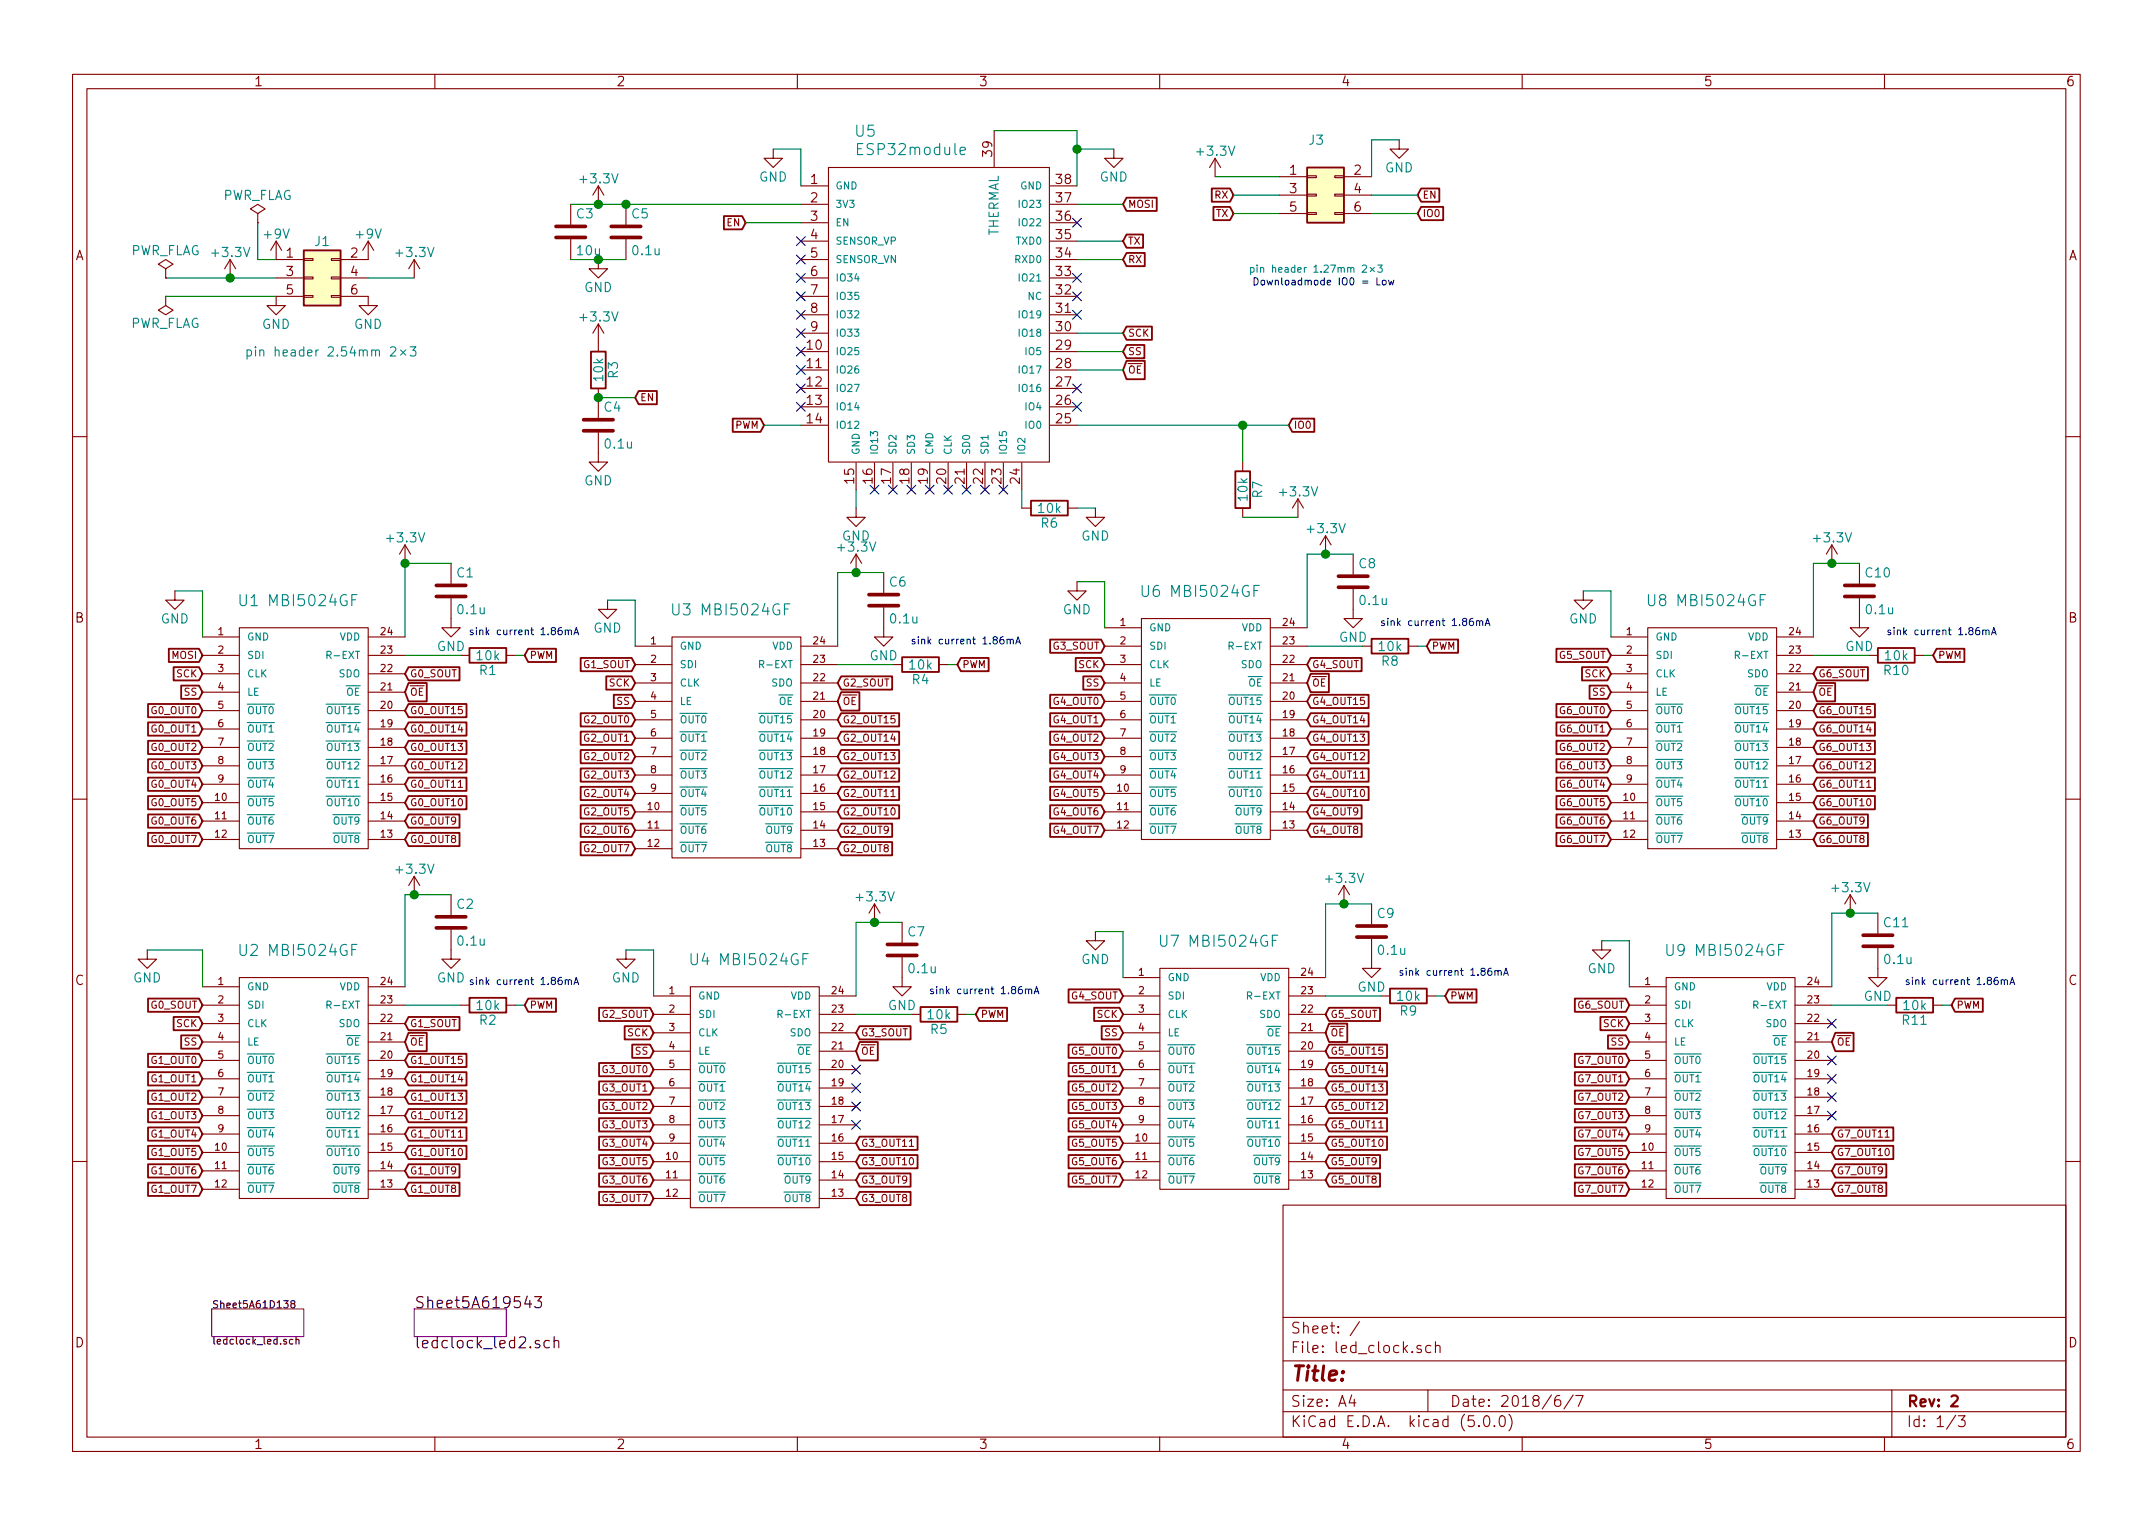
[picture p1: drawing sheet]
<svg xmlns="http://www.w3.org/2000/svg" width="297mm" height="210mm" viewBox="0 0 297 210" stroke-linecap="round" stroke-linejoin="round" font-family="sans-serif">
<defs><g id="words">
<text font-size="2.8" fill="#840000" x="178" y="190.5">Title:</text>
<g font-size="2.1" fill="#008484">
<text x="118" y="18.9">U5</text>
<text x="118.7" y="21.4">ESP32module</text>
<text x="32.9" y="83.6">U1</text>
<text x="37.4" y="83.6">MBI5024GF</text>
<text x="157.4" y="82.4">U6</text>
<text x="161.9" y="82.4">MBI5024GF</text>
<text x="227.3" y="83.6">U8</text>
<text x="231.7" y="83.6">MBI5024GF</text>
<text x="92.6" y="84.9">U3</text>
<text x="97.1" y="84.9">MBI5024GF</text>
<text x="32.9" y="131.9">U2</text>
<text x="37.4" y="131.9">MBI5024GF</text>
<text x="159.9" y="130.6">U7</text>
<text x="164.4" y="130.6">MBI5024GF</text>
<text x="229.8" y="131.9">U9</text>
<text x="234.3" y="131.9">MBI5024GF</text>
<text x="95.2" y="133.2">U4</text>
<text x="99.6" y="133.2">MBI5024GF</text>
</g>
<g font-size="2.1">
<text x="57.1" y="180.5">Sheet5A619543</text>
<text x="57.1" y="186">ledclock_led2.sch</text>
</g>
<g font-size="2.1" fill="#840000">
<text x="178" y="184">Sheet: /</text>
<text x="178" y="186.7">File: led_clock.sch</text>
<text x="178" y="196.9">KiCad E.D.A. kicad (5.0.0)</text>
<text x="178" y="194.1">Size: A4</text>
<text x="200" y="194.1">Date: 2018/6/7</text>
<text x="263" y="194.1">Rev: 2</text>
<text x="263" y="196.9">Id: 1/3</text>
</g>
<g font-size="1.8" fill="#840000">
<text x="35" y="11.9">1</text>
<text x="85" y="11.9">2</text>
<text x="135" y="11.9">3</text>
<text x="185" y="11.9">4</text>
<text x="235" y="11.9">5</text>
<text x="285" y="11.9">6</text>
<text x="136.9" y="21.5" transform="rotate(-90 136.9 21.5)">39</text>
<text x="111.9" y="25.4">1</text>
<text x="111.9" y="27.9">2</text>
<text x="145.8" y="27.9">37</text>
<text x="145.8" y="25.4">38</text>
<text x="178" y="24.1">1</text>
<text x="178" y="26.7">3</text>
<text x="178" y="29.2">5</text>
<text x="186.8" y="24.1">2</text>
<text x="186.8" y="26.7">4</text>
<text x="186.8" y="29.2">6</text>
<text x="10.4" y="35.9">A</text>
<text x="39.5" y="35.6">1</text>
<text x="48.4" y="35.6">2</text>
<text x="111.9" y="30.5">3</text>
<text x="111.9" y="33">4</text>
<text x="111.9" y="35.6">5</text>
<text x="145.8" y="35.6">34</text>
<text x="145.8" y="33">35</text>
<text x="145.8" y="30.5">36</text>
<text x="285.4" y="35.9">A</text>
<text x="39.5" y="38.1">3</text>
<text x="39.5" y="40.6">5</text>
<text x="48.4" y="38.1">4</text>
<text x="48.4" y="40.6">6</text>
<text x="111.9" y="38.1">6</text>
<text x="111.9" y="40.6">7</text>
<text x="145.8" y="40.6">32</text>
<text x="145.8" y="38.1">33</text>
<text x="111.9" y="43.2">8</text>
<text x="111.9" y="45.7">9</text>
<text x="145.8" y="45.7">30</text>
<text x="145.8" y="43.2">31</text>
<text x="111.4" y="48.3">10</text>
<text x="111.4" y="50.8">11</text>
<text x="111.4" y="53.3">12</text>
<text x="145.8" y="53.3">27</text>
<text x="145.8" y="50.8">28</text>
<text x="145.8" y="48.3">29</text>
<text x="111.4" y="55.9">13</text>
<text x="111.4" y="58.4">14</text>
<text x="145.8" y="58.4">25</text>
<text x="145.8" y="55.9">26</text>
<text x="117.9" y="66.7" transform="rotate(-90 117.9 66.7)">15</text>
<text x="120.4" y="66.7" transform="rotate(-90 120.4 66.7)">16</text>
<text x="122.9" y="66.7" transform="rotate(-90 122.9 66.7)">17</text>
<text x="125.5" y="66.7" transform="rotate(-90 125.5 66.7)">18</text>
<text x="128" y="66.7" transform="rotate(-90 128 66.7)">19</text>
<text x="130.6" y="66.7" transform="rotate(-90 130.6 66.7)">20</text>
<text x="133.1" y="66.7" transform="rotate(-90 133.1 66.7)">21</text>
<text x="135.6" y="66.7" transform="rotate(-90 135.6 66.7)">22</text>
<text x="138.2" y="66.7" transform="rotate(-90 138.2 66.7)">23</text>
<text x="140.7" y="66.7" transform="rotate(-90 140.7 66.7)">24</text>
<text x="10.4" y="85.9">B</text>
<text x="285.4" y="85.9">B</text>
<text x="10.4" y="135.9">C</text>
<text x="285.4" y="135.9">C</text>
<text x="10.4" y="185.9">D</text>
<text x="285.4" y="185.9">D</text>
<text x="35" y="199.9">1</text>
<text x="85" y="199.9">2</text>
<text x="135" y="199.9">3</text>
<text x="185" y="199.9">4</text>
<text x="235" y="199.9">5</text>
<text x="285" y="199.9">6</text>
</g>
<g font-size="1.8" fill="#008484">
<text x="165.3" y="21.5">+3.3V</text>
<text x="180.6" y="20">J3</text>
<text x="191.1" y="23.8">GND</text>
<text x="30.6" y="27.6">PWR_FLAG</text>
<text x="80.2" y="25.3">+3.3V</text>
<text x="104.7" y="25.1">GND</text>
<text x="151.7" y="25.1">GND</text>
<text x="17.9" y="35.2">PWR_FLAG</text>
<text x="29.4" y="35.5">+3.3V</text>
<text x="36.5" y="32.9">+9V</text>
<text x="43.5" y="34">J1</text>
<text x="49.2" y="32.9">+9V</text>
<text x="54.8" y="35.5">+3.3V</text>
<text x="79.6" y="30.1">C3</text>
<text x="79.7" y="35.2">10u</text>
<text x="87.2" y="30.1">C5</text>
<text x="87.4" y="35.2">0.1u</text>
<text x="137.8" y="32.8" transform="rotate(-90 137.8 32.8)">THERMAL</text>
<text x="80.6" y="40.3">GND</text>
<text x="17.9" y="45.3">PWR_FLAG</text>
<text x="36.1" y="45.4">GND</text>
<text x="48.8" y="45.4">GND</text>
<text x="80.2" y="44.4">+3.3V</text>
<text x="36" y="49.2">pin header 2.54mm 2×3</text>
<text x="83.2" y="52.5" transform="rotate(-90 83.2 52.5)">10k</text>
<text x="85.3" y="52.2" transform="rotate(-90 85.3 52.2)">R3</text>
<text x="83.4" y="56.8">C4</text>
<text x="83.6" y="61.9">0.1u</text>
<text x="80.6" y="67">GND</text>
<text x="143.3" y="70.8">10k</text>
<text x="172.1" y="69" transform="rotate(-90 172.1 69)">10k</text>
<text x="174.2" y="68.7" transform="rotate(-90 174.2 68.7)">R7</text>
<text x="176.7" y="68.5">+3.3V</text>
<text x="53.5" y="74.8">+3.3V</text>
<text x="115.8" y="76.1">+3.3V</text>
<text x="116.2" y="74.6">GND</text>
<text x="143.7" y="72.8">R6</text>
<text x="149.2" y="74.6">GND</text>
<text x="180.5" y="73.6">+3.3V</text>
<text x="250.4" y="74.8">+3.3V</text>
<text x="63.1" y="79.7">C1</text>
<text x="122.8" y="80.9">C6</text>
<text x="187.5" y="78.4">C8</text>
<text x="187.7" y="83.5">0.1u</text>
<text x="257.5" y="79.7">C10</text>
<text x="22.2" y="86">GND</text>
<text x="60.3" y="89.8">GND</text>
<text x="63.3" y="84.8">0.1u</text>
<text x="81.9" y="87.3">GND</text>
<text x="123" y="86">0.1u</text>
<text x="146.6" y="84.8">GND</text>
<text x="184.7" y="88.6">GND</text>
<text x="190.3" y="89.8">10k</text>
<text x="216.5" y="86">GND</text>
<text x="254.6" y="89.8">GND</text>
<text x="257.6" y="84.8">0.1u</text>
<text x="65.8" y="91.1">10k</text>
<text x="66.2" y="93.1">R1</text>
<text x="120" y="91.1">GND</text>
<text x="125.5" y="92.4">10k</text>
<text x="125.9" y="94.4">R4</text>
<text x="190.7" y="91.9">R8</text>
<text x="260" y="93.1">R10</text>
<text x="260.1" y="91.1">10k</text>
<text x="54.8" y="120.6">+3.3V</text>
<text x="63.1" y="125.4">C2</text>
<text x="118.3" y="124.4">+3.3V</text>
<text x="183.1" y="121.8">+3.3V</text>
<text x="252.9" y="123.1">+3.3V</text>
<text x="63.3" y="130.5">0.1u</text>
<text x="125.3" y="129.2">C7</text>
<text x="190.1" y="126.7">C9</text>
<text x="190.3" y="131.7">0.1u</text>
<text x="260" y="127.9">C11</text>
<text x="18.4" y="135.6">GND</text>
<text x="60.3" y="135.6">GND</text>
<text x="84.4" y="135.6">GND</text>
<text x="125.5" y="134.3">0.1u</text>
<text x="149.2" y="133">GND</text>
<text x="187.3" y="136.8">GND</text>
<text x="219" y="134.3">GND</text>
<text x="260.1" y="133">0.1u</text>
<text x="65.8" y="139.4">10k</text>
<text x="66.2" y="141.4">R2</text>
<text x="122.5" y="139.4">GND</text>
<text x="128.1" y="140.6">10k</text>
<text x="128.4" y="142.7">R5</text>
<text x="192.8" y="138.1">10k</text>
<text x="193.2" y="140.1">R9</text>
<text x="257.1" y="138.1">GND</text>
<text x="262.5" y="141.4">R11</text>
<text x="262.7" y="139.4">10k</text>
</g>
<g font-size="1.4" fill="#008484">
<text x="115.2" y="26.1">GND</text>
<text x="115.2" y="28.7">3V3</text>
<text x="140.8" y="26.1">GND</text>
<text x="140.9" y="28.7">IO23</text>
<text x="115.2" y="31.2">EN</text>
<text x="115.2" y="33.8">SENSOR_VP</text>
<text x="140.3" y="33.8">TXD0</text>
<text x="140.9" y="31.2">IO22</text>
<text x="115.2" y="36.3">SENSOR_VN</text>
<text x="115.2" y="38.8">IO34</text>
<text x="115.2" y="41.4">IO35</text>
<text x="140.2" y="36.3">RXD0</text>
<text x="140.9" y="38.8">IO21</text>
<text x="141.9" y="41.4">NC</text>
<text x="174" y="37.6">pin header 1.27mm 2×3</text>
<text x="115.2" y="43.9">IO32</text>
<text x="115.2" y="46.5">IO33</text>
<text x="140.9" y="46.5">IO18</text>
<text x="140.9" y="43.9">IO19</text>
<text x="115.2" y="49">IO25</text>
<text x="115.2" y="51.5">IO26</text>
<text x="140.9" y="51.5">IO17</text>
<text x="141.6" y="49">IO5</text>
<text x="115.2" y="54.1">IO27</text>
<text x="115.2" y="56.6">IO14</text>
<text x="115.2" y="59.2">IO12</text>
<text x="140.9" y="54.1">IO16</text>
<text x="141.6" y="59.2">IO0</text>
<text x="141.6" y="56.6">IO4</text>
<text x="118.6" y="62.8" transform="rotate(-90 118.6 62.8)">GND</text>
<text x="121.1" y="62.8" transform="rotate(-90 121.1 62.8)">IO13</text>
<text x="123.7" y="62.8" transform="rotate(-90 123.7 62.8)">SD2</text>
<text x="126.2" y="62.8" transform="rotate(-90 126.2 62.8)">SD3</text>
<text x="128.8" y="62.8" transform="rotate(-90 128.8 62.8)">CMD</text>
<text x="131.3" y="62.8" transform="rotate(-90 131.3 62.8)">CLK</text>
<text x="133.8" y="62.8" transform="rotate(-90 133.8 62.8)">SD0</text>
<text x="136.4" y="62.8" transform="rotate(-90 136.4 62.8)">SD1</text>
<text x="138.9" y="62.8" transform="rotate(-90 138.9 62.8)">IO15</text>
<text x="141.5" y="62.8" transform="rotate(-90 141.5 62.8)">IO2</text>
<text x="34" y="88.4">GND</text>
<text x="46.9" y="88.4">VDD</text>
<text x="93.7" y="89.6">GND</text>
<text x="106.6" y="89.6">VDD</text>
<text x="158.5" y="87.1">GND</text>
<text x="158.5" y="89.6">SDI</text>
<text x="170.1" y="89.6">R-EXT</text>
<text x="171.3" y="87.1">VDD</text>
<text x="228.3" y="88.4">GND</text>
<text x="241.2" y="88.4">VDD</text>
<text x="34" y="90.9">SDI</text>
<text x="34" y="93.4">CLK</text>
<text x="34" y="96">LE</text>
<text x="45.6" y="90.9">R-EXT</text>
<text x="46.8" y="93.4">SDO</text>
<text x="47.8" y="96">OE</text>
<text x="93.7" y="92.2">SDI</text>
<text x="93.7" y="94.7">CLK</text>
<text x="105.3" y="92.2">R-EXT</text>
<text x="106.5" y="94.7">SDO</text>
<text x="158.5" y="92.2">CLK</text>
<text x="158.5" y="94.7">LE</text>
<text x="171.2" y="92.2">SDO</text>
<text x="172.3" y="94.7">OE</text>
<text x="228.3" y="90.9">SDI</text>
<text x="228.3" y="93.4">CLK</text>
<text x="228.3" y="96">LE</text>
<text x="240" y="90.9">R-EXT</text>
<text x="241.1" y="93.4">SDO</text>
<text x="242.1" y="96">OE</text>
<text x="34" y="98.5">OUT0</text>
<text x="34" y="101.1">OUT1</text>
<text x="45.3" y="98.5">OUT15</text>
<text x="45.3" y="101.1">OUT14</text>
<text x="93.7" y="97.3">LE</text>
<text x="93.7" y="99.8">OUT0</text>
<text x="105" y="99.8">OUT15</text>
<text x="107.5" y="97.3">OE</text>
<text x="158.5" y="97.3">OUT0</text>
<text x="158.5" y="99.8">OUT1</text>
<text x="169.8" y="97.3">OUT15</text>
<text x="169.8" y="99.8">OUT14</text>
<text x="228.3" y="98.5">OUT0</text>
<text x="228.3" y="101.1">OUT1</text>
<text x="239.6" y="98.5">OUT15</text>
<text x="239.6" y="101.1">OUT14</text>
<text x="34" y="103.6">OUT2</text>
<text x="34" y="106.1">OUT3</text>
<text x="45.3" y="106.1">OUT12</text>
<text x="45.3" y="103.6">OUT13</text>
<text x="93.7" y="102.3">OUT1</text>
<text x="93.7" y="104.9">OUT2</text>
<text x="93.7" y="107.4">OUT3</text>
<text x="105" y="107.4">OUT12</text>
<text x="105" y="104.9">OUT13</text>
<text x="105" y="102.3">OUT14</text>
<text x="158.5" y="102.3">OUT2</text>
<text x="158.5" y="104.9">OUT3</text>
<text x="158.5" y="107.4">OUT4</text>
<text x="169.8" y="107.4">OUT11</text>
<text x="169.8" y="104.9">OUT12</text>
<text x="169.8" y="102.3">OUT13</text>
<text x="228.3" y="103.6">OUT2</text>
<text x="228.3" y="106.1">OUT3</text>
<text x="239.6" y="106.1">OUT12</text>
<text x="239.6" y="103.6">OUT13</text>
<text x="34" y="108.7">OUT4</text>
<text x="34" y="111.2">OUT5</text>
<text x="34" y="113.8">OUT6</text>
<text x="45.3" y="111.2">OUT10</text>
<text x="45.3" y="108.7">OUT11</text>
<text x="46.1" y="113.8">OUT9</text>
<text x="93.7" y="110">OUT4</text>
<text x="93.7" y="112.5">OUT5</text>
<text x="105" y="112.5">OUT10</text>
<text x="105" y="110">OUT11</text>
<text x="158.5" y="110">OUT5</text>
<text x="158.5" y="112.5">OUT6</text>
<text x="169.8" y="110">OUT10</text>
<text x="170.6" y="112.5">OUT9</text>
<text x="228.3" y="108.7">OUT4</text>
<text x="228.3" y="111.2">OUT5</text>
<text x="228.3" y="113.8">OUT6</text>
<text x="239.6" y="111.2">OUT10</text>
<text x="239.6" y="108.7">OUT11</text>
<text x="240.4" y="113.8">OUT9</text>
<text x="34" y="116.3">OUT7</text>
<text x="46.1" y="116.3">OUT8</text>
<text x="93.7" y="115">OUT6</text>
<text x="93.7" y="117.6">OUT7</text>
<text x="105.8" y="117.6">OUT8</text>
<text x="105.8" y="115">OUT9</text>
<text x="158.5" y="115">OUT7</text>
<text x="170.6" y="115">OUT8</text>
<text x="228.3" y="116.3">OUT7</text>
<text x="240.4" y="116.3">OUT8</text>
<text x="34" y="136.6">GND</text>
<text x="46.9" y="136.6">VDD</text>
<text x="96.3" y="137.9">GND</text>
<text x="109.1" y="137.9">VDD</text>
<text x="161" y="135.4">GND</text>
<text x="161" y="137.9">SDI</text>
<text x="172.6" y="137.9">R-EXT</text>
<text x="173.9" y="135.4">VDD</text>
<text x="230.9" y="136.6">GND</text>
<text x="243.7" y="136.6">VDD</text>
<text x="34" y="139.2">SDI</text>
<text x="34" y="141.7">CLK</text>
<text x="45.6" y="139.2">R-EXT</text>
<text x="46.8" y="141.7">SDO</text>
<text x="96.3" y="140.4">SDI</text>
<text x="96.3" y="143">CLK</text>
<text x="107.9" y="140.4">R-EXT</text>
<text x="109" y="143">SDO</text>
<text x="161" y="140.4">CLK</text>
<text x="161" y="143">LE</text>
<text x="173.8" y="140.4">SDO</text>
<text x="174.8" y="143">OE</text>
<text x="230.9" y="139.2">SDI</text>
<text x="230.9" y="141.7">CLK</text>
<text x="242.5" y="139.2">R-EXT</text>
<text x="243.6" y="141.7">SDO</text>
<text x="34" y="144.2">LE</text>
<text x="34" y="146.8">OUT0</text>
<text x="34" y="149.3">OUT1</text>
<text x="45.3" y="146.8">OUT15</text>
<text x="45.3" y="149.3">OUT14</text>
<text x="47.8" y="144.2">OE</text>
<text x="96.3" y="145.5">LE</text>
<text x="96.3" y="148.1">OUT0</text>
<text x="107.6" y="148.1">OUT15</text>
<text x="110" y="145.5">OE</text>
<text x="161" y="145.5">OUT0</text>
<text x="161" y="148.1">OUT1</text>
<text x="172.3" y="145.5">OUT15</text>
<text x="172.3" y="148.1">OUT14</text>
<text x="230.9" y="144.2">LE</text>
<text x="230.9" y="146.8">OUT0</text>
<text x="230.9" y="149.3">OUT1</text>
<text x="242.2" y="146.8">OUT15</text>
<text x="242.2" y="149.3">OUT14</text>
<text x="244.7" y="144.2">OE</text>
<text x="34" y="151.9">OUT2</text>
<text x="34" y="154.4">OUT3</text>
<text x="45.3" y="154.4">OUT12</text>
<text x="45.3" y="151.9">OUT13</text>
<text x="96.3" y="150.6">OUT1</text>
<text x="96.3" y="153.1">OUT2</text>
<text x="96.3" y="155.7">OUT3</text>
<text x="107.6" y="155.7">OUT12</text>
<text x="107.6" y="153.1">OUT13</text>
<text x="107.6" y="150.6">OUT14</text>
<text x="161" y="150.6">OUT2</text>
<text x="161" y="153.1">OUT3</text>
<text x="161" y="155.7">OUT4</text>
<text x="172.3" y="155.7">OUT11</text>
<text x="172.3" y="153.1">OUT12</text>
<text x="172.3" y="150.6">OUT13</text>
<text x="230.9" y="151.9">OUT2</text>
<text x="230.9" y="154.4">OUT3</text>
<text x="242.2" y="154.4">OUT12</text>
<text x="242.2" y="151.9">OUT13</text>
<text x="34" y="156.9">OUT4</text>
<text x="34" y="159.5">OUT5</text>
<text x="45.3" y="159.5">OUT10</text>
<text x="45.3" y="156.9">OUT11</text>
<text x="96.3" y="158.2">OUT4</text>
<text x="96.3" y="160.8">OUT5</text>
<text x="107.6" y="160.8">OUT10</text>
<text x="107.6" y="158.2">OUT11</text>
<text x="161" y="158.2">OUT5</text>
<text x="161" y="160.8">OUT6</text>
<text x="172.3" y="158.2">OUT10</text>
<text x="173.1" y="160.8">OUT9</text>
<text x="230.9" y="156.9">OUT4</text>
<text x="230.9" y="159.5">OUT5</text>
<text x="242.2" y="159.5">OUT10</text>
<text x="242.2" y="156.9">OUT11</text>
<text x="34" y="162">OUT6</text>
<text x="34" y="164.6">OUT7</text>
<text x="46.1" y="164.6">OUT8</text>
<text x="46.1" y="162">OUT9</text>
<text x="96.3" y="163.3">OUT6</text>
<text x="96.3" y="165.8">OUT7</text>
<text x="108.3" y="165.8">OUT8</text>
<text x="108.3" y="163.3">OUT9</text>
<text x="161" y="163.3">OUT7</text>
<text x="173.1" y="163.3">OUT8</text>
<text x="230.9" y="162">OUT6</text>
<text x="230.9" y="164.6">OUT7</text>
<text x="243" y="164.6">OUT8</text>
<text x="243" y="162">OUT9</text>
</g>
<g font-size="1.4" fill="#840000">
<text x="155.6" y="28.7">MOSI</text>
<text x="167.6" y="27.4">RX</text>
<text x="167.8" y="29.9">TX</text>
<text x="196.2" y="29.9">IO0</text>
<text x="196.2" y="27.4">EN</text>
<text x="100.3" y="31.2">EN</text>
<text x="155.6" y="33.8">TX</text>
<text x="155.6" y="36.3">RX</text>
<text x="155.6" y="46.5">SCK</text>
<text x="155.6" y="49">SS</text>
<text x="155.6" y="51.5">OE</text>
<text x="88.3" y="55.3">EN</text>
<text x="101.4" y="59.2">PWM</text>
<text x="178.4" y="59.2">IO0</text>
<text x="30.1" y="87.6">1</text>
<text x="52.6" y="87.6">24</text>
<text x="89.8" y="88.9">1</text>
<text x="112.3" y="88.9">24</text>
<text x="145.3" y="89.6">G3_SOUT</text>
<text x="154.6" y="86.4">1</text>
<text x="154.6" y="88.9">2</text>
<text x="177" y="88.9">23</text>
<text x="177" y="86.4">24</text>
<text x="197.5" y="89.6">PWM</text>
<text x="224.4" y="87.6">1</text>
<text x="246.9" y="87.6">24</text>
<text x="23.8" y="90.9">MOSI</text>
<text x="24.4" y="93.4">SCK</text>
<text x="25.5" y="96">SS</text>
<text x="30.1" y="90.2">2</text>
<text x="30.1" y="92.7">3</text>
<text x="30.1" y="95.2">4</text>
<text x="52.6" y="95.2">21</text>
<text x="52.6" y="92.7">22</text>
<text x="52.6" y="90.2">23</text>
<text x="56.5" y="96">OE</text>
<text x="56.5" y="93.4">G0_SOUT</text>
<text x="73" y="90.9">PWM</text>
<text x="80.5" y="92.2">G1_SOUT</text>
<text x="84.1" y="94.7">SCK</text>
<text x="89.8" y="91.4">2</text>
<text x="89.8" y="94">3</text>
<text x="112.3" y="94">22</text>
<text x="112.3" y="91.4">23</text>
<text x="116.2" y="94.7">G2_SOUT</text>
<text x="132.7" y="92.2">PWM</text>
<text x="148.8" y="92.2">SCK</text>
<text x="149.9" y="94.7">SS</text>
<text x="154.6" y="91.4">3</text>
<text x="154.6" y="94">4</text>
<text x="177" y="94">21</text>
<text x="177" y="91.4">22</text>
<text x="181" y="94.7">OE</text>
<text x="181" y="92.2">G4_SOUT</text>
<text x="215.2" y="90.9">G5_SOUT</text>
<text x="218.7" y="93.4">SCK</text>
<text x="219.8" y="96">SS</text>
<text x="224.4" y="90.2">2</text>
<text x="224.4" y="92.7">3</text>
<text x="224.4" y="95.2">4</text>
<text x="246.9" y="95.2">21</text>
<text x="246.9" y="92.7">22</text>
<text x="246.9" y="90.2">23</text>
<text x="250.8" y="96">OE</text>
<text x="250.8" y="93.4">G6_SOUT</text>
<text x="267.3" y="90.9">PWM</text>
<text x="21" y="98.5">G0_OUT0</text>
<text x="21" y="101.1">G0_OUT1</text>
<text x="30.1" y="97.8">5</text>
<text x="30.1" y="100.3">6</text>
<text x="52.6" y="97.8">20</text>
<text x="52.6" y="100.3">19</text>
<text x="56.5" y="98.5">G0_OUT15</text>
<text x="56.5" y="101.1">G0_OUT14</text>
<text x="80.7" y="99.8">G2_OUT0</text>
<text x="85.2" y="97.3">SS</text>
<text x="89.8" y="96.5">4</text>
<text x="89.8" y="99.1">5</text>
<text x="89.8" y="101.6">6</text>
<text x="112.3" y="99.1">20</text>
<text x="112.3" y="96.5">21</text>
<text x="112.3" y="101.6">19</text>
<text x="116.2" y="97.3">OE</text>
<text x="116.2" y="99.8">G2_OUT15</text>
<text x="145.5" y="97.3">G4_OUT0</text>
<text x="145.5" y="99.8">G4_OUT1</text>
<text x="154.6" y="96.5">5</text>
<text x="154.6" y="99.1">6</text>
<text x="154.6" y="101.6">7</text>
<text x="177" y="96.5">20</text>
<text x="177" y="101.6">18</text>
<text x="177" y="99.1">19</text>
<text x="181" y="97.3">G4_OUT15</text>
<text x="181" y="99.8">G4_OUT14</text>
<text x="215.3" y="98.5">G6_OUT0</text>
<text x="215.3" y="101.1">G6_OUT1</text>
<text x="224.4" y="97.8">5</text>
<text x="224.4" y="100.3">6</text>
<text x="246.9" y="97.8">20</text>
<text x="246.9" y="100.3">19</text>
<text x="250.8" y="98.5">G6_OUT15</text>
<text x="250.8" y="101.1">G6_OUT14</text>
<text x="21" y="103.6">G0_OUT2</text>
<text x="21" y="106.1">G0_OUT3</text>
<text x="30.1" y="102.9">7</text>
<text x="30.1" y="105.4">8</text>
<text x="30.1" y="107.9">9</text>
<text x="52.6" y="107.9">16</text>
<text x="52.6" y="105.4">17</text>
<text x="52.6" y="102.9">18</text>
<text x="56.5" y="103.6">G0_OUT13</text>
<text x="56.5" y="106.1">G0_OUT12</text>
<text x="80.7" y="102.3">G2_OUT1</text>
<text x="80.7" y="104.9">G2_OUT2</text>
<text x="80.7" y="107.4">G2_OUT3</text>
<text x="89.8" y="104.1">7</text>
<text x="89.8" y="106.7">8</text>
<text x="112.3" y="106.7">17</text>
<text x="112.3" y="104.1">18</text>
<text x="116.2" y="102.3">G2_OUT14</text>
<text x="116.2" y="104.9">G2_OUT13</text>
<text x="116.2" y="107.4">G2_OUT12</text>
<text x="145.5" y="102.3">G4_OUT2</text>
<text x="145.5" y="104.9">G4_OUT3</text>
<text x="145.5" y="107.4">G4_OUT4</text>
<text x="154.6" y="104.1">8</text>
<text x="154.6" y="106.7">9</text>
<text x="177" y="106.7">16</text>
<text x="177" y="104.1">17</text>
<text x="181" y="102.3">G4_OUT13</text>
<text x="181" y="104.9">G4_OUT12</text>
<text x="181" y="107.4">G4_OUT11</text>
<text x="215.3" y="103.6">G6_OUT2</text>
<text x="215.3" y="106.1">G6_OUT3</text>
<text x="224.4" y="102.9">7</text>
<text x="224.4" y="105.4">8</text>
<text x="224.4" y="107.9">9</text>
<text x="246.9" y="107.9">16</text>
<text x="246.9" y="105.4">17</text>
<text x="246.9" y="102.9">18</text>
<text x="250.8" y="103.6">G6_OUT13</text>
<text x="250.8" y="106.1">G6_OUT12</text>
<text x="21" y="108.7">G0_OUT4</text>
<text x="21" y="111.2">G0_OUT5</text>
<text x="21" y="113.8">G0_OUT6</text>
<text x="29.7" y="110.5">10</text>
<text x="29.7" y="113">11</text>
<text x="52.6" y="113">14</text>
<text x="52.6" y="110.5">15</text>
<text x="56.5" y="108.7">G0_OUT11</text>
<text x="56.5" y="111.2">G0_OUT10</text>
<text x="56.5" y="113.8">G0_OUT9</text>
<text x="80.7" y="110">G2_OUT4</text>
<text x="80.7" y="112.5">G2_OUT5</text>
<text x="89.4" y="111.8">10</text>
<text x="89.8" y="109.2">9</text>
<text x="112.3" y="111.8">15</text>
<text x="112.3" y="109.2">16</text>
<text x="116.2" y="110">G2_OUT11</text>
<text x="116.2" y="112.5">G2_OUT10</text>
<text x="145.5" y="110">G4_OUT5</text>
<text x="145.5" y="112.5">G4_OUT6</text>
<text x="154.2" y="109.2">10</text>
<text x="154.2" y="111.8">11</text>
<text x="177" y="111.8">14</text>
<text x="177" y="109.2">15</text>
<text x="181" y="110">G4_OUT10</text>
<text x="181" y="112.5">G4_OUT9</text>
<text x="215.3" y="108.7">G6_OUT4</text>
<text x="215.3" y="111.2">G6_OUT5</text>
<text x="215.3" y="113.8">G6_OUT6</text>
<text x="224" y="110.5">10</text>
<text x="224" y="113">11</text>
<text x="246.9" y="113">14</text>
<text x="246.9" y="110.5">15</text>
<text x="250.8" y="108.7">G6_OUT11</text>
<text x="250.8" y="111.2">G6_OUT10</text>
<text x="250.8" y="113.8">G6_OUT9</text>
<text x="21" y="116.3">G0_OUT7</text>
<text x="29.7" y="115.6">12</text>
<text x="52.6" y="115.6">13</text>
<text x="56.5" y="116.3">G0_OUT8</text>
<text x="80.7" y="115">G2_OUT6</text>
<text x="80.7" y="117.6">G2_OUT7</text>
<text x="89.4" y="114.3">11</text>
<text x="89.4" y="116.8">12</text>
<text x="112.3" y="116.8">13</text>
<text x="112.3" y="114.3">14</text>
<text x="116.2" y="115">G2_OUT9</text>
<text x="116.2" y="117.6">G2_OUT8</text>
<text x="145.5" y="115">G4_OUT7</text>
<text x="154.2" y="114.3">12</text>
<text x="177" y="114.3">13</text>
<text x="181" y="115">G4_OUT8</text>
<text x="215.3" y="116.3">G6_OUT7</text>
<text x="224" y="115.6">12</text>
<text x="246.9" y="115.6">13</text>
<text x="250.8" y="116.3">G6_OUT8</text>
<text x="30.1" y="135.9">1</text>
<text x="52.6" y="135.9">24</text>
<text x="92.3" y="137.2">1</text>
<text x="114.8" y="137.2">24</text>
<text x="147.9" y="137.9">G4_SOUT</text>
<text x="157.1" y="134.6">1</text>
<text x="157.1" y="137.2">2</text>
<text x="179.6" y="137.2">23</text>
<text x="179.6" y="134.6">24</text>
<text x="200" y="137.9">PWM</text>
<text x="226.9" y="135.9">1</text>
<text x="249.4" y="135.9">24</text>
<text x="20.9" y="139.2">G0_SOUT</text>
<text x="24.4" y="141.7">SCK</text>
<text x="30.1" y="138.4">2</text>
<text x="30.1" y="141">3</text>
<text x="30.1" y="143.5">4</text>
<text x="52.6" y="143.5">21</text>
<text x="52.6" y="141">22</text>
<text x="52.6" y="138.4">23</text>
<text x="56.5" y="141.7">G1_SOUT</text>
<text x="73" y="139.2">PWM</text>
<text x="83.1" y="140.4">G2_SOUT</text>
<text x="86.6" y="143">SCK</text>
<text x="92.3" y="139.7">2</text>
<text x="92.3" y="142.2">3</text>
<text x="114.8" y="142.2">22</text>
<text x="114.8" y="139.7">23</text>
<text x="118.7" y="143">G3_SOUT</text>
<text x="135.3" y="140.4">PWM</text>
<text x="151.4" y="140.4">SCK</text>
<text x="152.5" y="143">SS</text>
<text x="157.1" y="139.7">3</text>
<text x="157.1" y="142.2">4</text>
<text x="179.6" y="142.2">21</text>
<text x="179.6" y="139.7">22</text>
<text x="183.5" y="143">OE</text>
<text x="183.5" y="140.4">G5_SOUT</text>
<text x="217.7" y="139.2">G6_SOUT</text>
<text x="221.2" y="141.7">SCK</text>
<text x="226.9" y="138.4">2</text>
<text x="226.9" y="141">3</text>
<text x="226.9" y="143.5">4</text>
<text x="249.4" y="143.5">21</text>
<text x="249.4" y="141">22</text>
<text x="249.4" y="138.4">23</text>
<text x="269.9" y="139.2">PWM</text>
<text x="21" y="146.8">G1_OUT0</text>
<text x="21" y="149.3">G1_OUT1</text>
<text x="25.5" y="144.2">SS</text>
<text x="30.1" y="146">5</text>
<text x="30.1" y="148.6">6</text>
<text x="52.6" y="146">20</text>
<text x="52.6" y="148.6">19</text>
<text x="56.5" y="144.2">OE</text>
<text x="56.5" y="146.8">G1_OUT15</text>
<text x="56.5" y="149.3">G1_OUT14</text>
<text x="83.2" y="148.1">G3_OUT0</text>
<text x="87.7" y="145.5">SS</text>
<text x="92.3" y="144.8">4</text>
<text x="92.3" y="147.3">5</text>
<text x="92.3" y="149.9">6</text>
<text x="114.8" y="147.3">20</text>
<text x="114.8" y="144.8">21</text>
<text x="114.8" y="149.9">19</text>
<text x="118.7" y="145.5">OE</text>
<text x="148" y="145.5">G5_OUT0</text>
<text x="148" y="148.1">G5_OUT1</text>
<text x="157.1" y="144.8">5</text>
<text x="157.1" y="147.3">6</text>
<text x="157.1" y="149.9">7</text>
<text x="179.6" y="144.8">20</text>
<text x="179.6" y="149.9">18</text>
<text x="179.6" y="147.3">19</text>
<text x="183.5" y="145.5">G5_OUT15</text>
<text x="183.5" y="148.1">G5_OUT14</text>
<text x="217.9" y="146.8">G7_OUT0</text>
<text x="217.9" y="149.3">G7_OUT1</text>
<text x="222.3" y="144.2">SS</text>
<text x="226.9" y="146">5</text>
<text x="226.9" y="148.6">6</text>
<text x="249.4" y="146">20</text>
<text x="249.4" y="148.6">19</text>
<text x="253.4" y="144.2">OE</text>
<text x="21" y="151.9">G1_OUT2</text>
<text x="21" y="154.4">G1_OUT3</text>
<text x="30.1" y="151.1">7</text>
<text x="30.1" y="153.7">8</text>
<text x="52.6" y="153.7">17</text>
<text x="52.6" y="151.1">18</text>
<text x="56.5" y="151.9">G1_OUT13</text>
<text x="56.5" y="154.4">G1_OUT12</text>
<text x="83.2" y="150.6">G3_OUT1</text>
<text x="83.2" y="153.1">G3_OUT2</text>
<text x="83.2" y="155.7">G3_OUT3</text>
<text x="92.3" y="152.4">7</text>
<text x="92.3" y="154.9">8</text>
<text x="114.8" y="154.9">17</text>
<text x="114.8" y="152.4">18</text>
<text x="148" y="150.6">G5_OUT2</text>
<text x="148" y="153.1">G5_OUT3</text>
<text x="148" y="155.7">G5_OUT4</text>
<text x="157.1" y="152.4">8</text>
<text x="157.1" y="154.9">9</text>
<text x="179.6" y="154.9">16</text>
<text x="179.6" y="152.4">17</text>
<text x="183.5" y="150.6">G5_OUT13</text>
<text x="183.5" y="153.1">G5_OUT12</text>
<text x="183.5" y="155.7">G5_OUT11</text>
<text x="217.9" y="151.9">G7_OUT2</text>
<text x="217.9" y="154.4">G7_OUT3</text>
<text x="226.9" y="151.1">7</text>
<text x="226.9" y="153.7">8</text>
<text x="249.4" y="153.7">17</text>
<text x="249.4" y="151.1">18</text>
<text x="21" y="156.9">G1_OUT4</text>
<text x="21" y="159.5">G1_OUT5</text>
<text x="29.7" y="158.7">10</text>
<text x="29.7" y="161.3">11</text>
<text x="30.1" y="156.2">9</text>
<text x="52.6" y="161.3">14</text>
<text x="52.6" y="158.7">15</text>
<text x="52.6" y="156.2">16</text>
<text x="56.5" y="156.9">G1_OUT11</text>
<text x="56.5" y="159.5">G1_OUT10</text>
<text x="83.2" y="158.2">G3_OUT4</text>
<text x="83.2" y="160.8">G3_OUT5</text>
<text x="91.9" y="160">10</text>
<text x="92.3" y="157.5">9</text>
<text x="114.8" y="160">15</text>
<text x="114.8" y="157.5">16</text>
<text x="118.7" y="158.2">G3_OUT11</text>
<text x="118.7" y="160.8">G3_OUT10</text>
<text x="148" y="158.2">G5_OUT5</text>
<text x="148" y="160.8">G5_OUT6</text>
<text x="156.7" y="157.5">10</text>
<text x="156.7" y="160">11</text>
<text x="179.6" y="160">14</text>
<text x="179.6" y="157.5">15</text>
<text x="183.5" y="158.2">G5_OUT10</text>
<text x="183.5" y="160.8">G5_OUT9</text>
<text x="217.9" y="156.9">G7_OUT4</text>
<text x="217.9" y="159.5">G7_OUT5</text>
<text x="226.6" y="158.7">10</text>
<text x="226.6" y="161.3">11</text>
<text x="226.9" y="156.2">9</text>
<text x="249.4" y="161.3">14</text>
<text x="249.4" y="158.7">15</text>
<text x="249.4" y="156.2">16</text>
<text x="253.4" y="159.5">G7_OUT10</text>
<text x="253.4" y="156.9">G7_OUT11</text>
<text x="21" y="162">G1_OUT6</text>
<text x="21" y="164.6">G1_OUT7</text>
<text x="29.7" y="163.8">12</text>
<text x="52.6" y="163.8">13</text>
<text x="56.5" y="164.6">G1_OUT8</text>
<text x="56.5" y="162">G1_OUT9</text>
<text x="83.2" y="163.3">G3_OUT6</text>
<text x="83.2" y="165.8">G3_OUT7</text>
<text x="91.9" y="162.6">11</text>
<text x="91.9" y="165.1">12</text>
<text x="114.8" y="165.1">13</text>
<text x="114.8" y="162.6">14</text>
<text x="118.7" y="163.3">G3_OUT9</text>
<text x="118.7" y="165.8">G3_OUT8</text>
<text x="148" y="163.3">G5_OUT7</text>
<text x="156.7" y="162.6">12</text>
<text x="179.6" y="162.6">13</text>
<text x="183.5" y="163.3">G5_OUT8</text>
<text x="217.9" y="162">G7_OUT6</text>
<text x="217.9" y="164.6">G7_OUT7</text>
<text x="226.6" y="163.8">12</text>
<text x="249.4" y="163.8">13</text>
<text x="253.4" y="164.6">G7_OUT8</text>
<text x="253.4" y="162">G7_OUT9</text>
</g>
<g font-size="1.4" fill="#0000c2">
<text x="172.7" y="39.4">Downloadmode IO0 = Low</text>
<text x="66.8" y="87.6">sink current 1.86mA</text>
<text x="127.8" y="88.9">sink current 1.86mA</text>
<text x="192.6" y="86.4">sink current 1.86mA</text>
<text x="262.4" y="87.6">sink current 1.86mA</text>
<text x="66.8" y="135.9">sink current 1.86mA</text>
<text x="130.3" y="137.2">sink current 1.86mA</text>
<text x="195.1" y="134.6">sink current 1.86mA</text>
<text x="264.9" y="135.9">sink current 1.86mA</text>
</g>
<g font-size="1.4">
<text x="29.2" y="180.5">Sheet5A61D138</text>
<text x="29.2" y="185.5">ledclock_led.sch</text>
</g>
</g></defs>
<g fill="none" stroke="#840000" stroke-width=".15">
<path d="M10 10.3h277v189.9h-277zM12 12.2h273v186.1h-273zM60 10.3v1.9M110 10.3v1.9M137.2 18v5.1M160 10.3v1.9M193 19.3v1.3h1.3l-1.3 1.2-1.2-1.2h1.2M210 10.3v1.9M260 10.3v1.9M22.9 37.1l1-.7-1-.6-1.1 .6 1.1 .7v1.2M22.9 38.3h.1M31.7 35.8l-.7 1.3"/>
<path d="M31.7 35.8v2.5M31.7 35.8l.8 1.3M35.6 29.5l1-.7-1-.6-1.1 .6 1.1 .7v1.2M35.6 30.7h.1M38.1 33.3v2.5h3.8M38.1 38.3h3.8M38.1 33.3l-.8 1.2M38.1 33.3l.8 1.2M41.9 38.2h1.3v.3h-1.3zM41.9 35.7h1.3v.2h-1.3zM45.7 38.2h1.3v.3h-1.3zM45.7 35.7h1.3v.2h-1.3z"/>
<path d="M47 38.3h3.8M50.8 33.3v2.5h-3.8M50.8 33.3l-.8 1.2M50.8 33.3l.8 1.2M57.1 35.8v2.5M57.1 35.8l-.7 1.3M57.1 35.8l.8 1.3M78.7 28.2v2.8M78.7 33v2.8M82.5 35.8v1.3h1.3l-1.3 1.2-1.2-1.2h1.2M82.5 25.6l-.7 1.3M82.5 25.6v2.6"/>
<path d="M82.5 25.6l.8 1.3M86.4 28.2v2.8M86.4 33v2.8M106.7 20.6v1.2h1.2l-1.2 1.3-1.3-1.3h1.3M110.5 25.6h3.7M110.5 28.2h3.7M110.5 30.7h3.7M110.5 33.3h3.7M110.5 35.8h3.7M110.5 38.3h3.7M114.3 23.1h30.5v40.6h-30.5zM144.9 25.6h3.7"/>
<path d="M144.9 28.2h3.7M144.9 30.7h3.7M144.9 33.3h3.7M144.9 35.8h3.7M144.9 38.3h3.7M153.7 20.6v1.2h1.2l-1.2 1.3-1.3-1.3h1.3M167.6 21.8l-.7 1.3M167.6 21.8v2.6M167.6 21.8l.8 1.3M176.5 24.4h3.8M176.5 26.9h3.8M176.5 29.5h3.8"/>
<path d="M180.3 29.3h1.3v.3h-1.3zM180.3 26.8h1.3v.2h-1.3zM180.3 24.3h1.3v.2h-1.3zM184.1 29.3h1.3v.3h-1.3zM184.1 26.8h1.3v.2h-1.3zM184.1 24.3h1.3v.2h-1.3zM185.4 24.4h3.8M185.4 26.9h3.8M185.4 29.5h3.8M22.9 40.9v1.3l1 .6-1 .6-1.1-.6 1.1-.6M22.9 40.9h.1M41.9 40.8h1.3v.2h-1.3z"/>
<path d="M41.9 40.9h-3.8v1.3h1.3l-1.3 1.2-1.3-1.2h1.3M45.7 40.8h1.3v.2h-1.3zM47 40.9h3.8v1.3h1.3l-1.3 1.2-1.3-1.2h1.3M82.5 59.7v4h1.3l-1.3 1.3-1.2-1.3h1.2M82.5 44.7v3.8M82.5 53.6v4.1M82.5 44.7l-.7 1.3M82.5 44.7l.8 1.3M110.5 40.9h3.7M110.5 43.4h3.7M110.5 46h3.7M110.5 48.5h3.7"/>
<path d="M110.5 51h3.7M110.5 53.6h3.7M110.5 56.1h3.7M110.5 58.7h3.7M144.9 40.9h3.7M144.9 43.4h3.7M144.9 46h3.7M144.9 48.5h3.7M144.9 51h3.7M144.9 53.6h3.7M144.9 56.1h3.7M144.9 58.7h3.7"/>
<path d="M10 60.2h2M55.9 75.2l-.8 1.2M55.9 75.2v2.5M55.9 75.2l.7 1.2M62.2 77.7v2.8M118.1 70.1v1.3h1.3l-1.3 1.2-1.3-1.2h1.3M118.1 63.8v3.8M118.1 76.4v2.6M118.1 76.4l-.8 1.3M118.1 76.4l.8 1.3M120.6 63.8v3.8M121.9 79v2.8"/>
<path d="M123.2 63.8v3.8M125.7 63.8v3.8M128.3 63.8v3.8M130.8 63.8v3.8M133.3 63.8v3.8M135.9 63.8v3.8M138.4 63.8v3.8M141 63.8v3.8M141 70.1h1.2M147.3 70.1h1.3M151.1 70.1v1.3h1.3l-1.3 1.2-1.2-1.2h1.2M171.4 63.7v1.3"/>
<path d="M171.4 70.1v1.3M179.1 68.8l-.8 1.3M179.1 68.8v2.6M179.1 68.8l.7 1.3M182.9 73.9l-.8 1.3M182.9 73.9v2.5M182.9 73.9l.7 1.3M186.7 76.4v2.8M252.7 75.2l-.7 1.2M252.7 75.2v2.5M252.7 75.2l.8 1.2M256.5 77.7v2.8"/>
<path d="M285 60.2h2M24.1 81.5v1.3h1.3l-1.3 1.3-1.2-1.3h1.2M27.9 90.4h5.1M27.9 87.9h5.1M27.9 93h5.1M27.9 95.5h5.1M27.9 98h5.1M33 86.6h17.8v30.5h-17.8zM50.8 90.4h5.1M50.8 87.9h5.1M50.8 93h5.1M50.8 95.5h5.1"/>
<path d="M50.8 98h5.1M62.2 82.5v4.1h1.3l-1.3 1.3-1.2-1.3h1.2M63.5 90.4h1.3M69.8 90.4h1.3M83.8 82.8v1.3h1.3l-1.3 1.2-1.3-1.2h1.3M87.6 91.7h5.1M87.6 89.1h5.1M87.6 94.2h5.1M87.6 96.8h5.1M87.6 99.3h5.1M92.7 87.9h17.8v30.5h-17.8zM110.5 91.7h5.1"/>
<path d="M110.5 89.1h5.1M110.5 94.2h5.1M110.5 96.8h5.1M110.5 99.3h5.1M121.9 83.8v4.1h1.3l-1.3 1.2-1.3-1.2h1.3M123.2 91.7h1.3M129.5 91.7h1.3M148.6 80.3v1.2h1.3l-1.3 1.3-1.3-1.3h1.3M152.4 91.7h5.1M152.4 89.1h5.1M152.4 94.2h5.1M152.4 96.8h5.1"/>
<path d="M152.4 99.3h5.1M152.4 86.6h5.1M157.5 85.3h17.8v30.5h-17.8zM175.3 91.7h5M175.3 89.1h5M175.3 94.2h5M175.3 96.8h5M175.3 99.3h5M175.3 86.6h5M186.7 81.3v4h1.3l-1.3 1.3-1.3-1.3h1.3M188 89.1h1.2M194.3 89.1h1.3"/>
<path d="M218.4 81.5v1.3h1.3l-1.3 1.3-1.2-1.3h1.2M222.2 90.4h5.1M222.2 87.9h5.1M222.2 93h5.1M222.2 95.5h5.1M222.2 98h5.1M227.3 86.6h17.8v30.5h-17.8zM245.1 90.4h5.1M245.1 87.9h5.1M245.1 93h5.1M245.1 95.5h5.1M245.1 98h5.1"/>
<path d="M256.5 82.5v4.1h1.3l-1.3 1.3-1.2-1.3h1.2M257.8 90.4h1.3M264.2 90.4h1.2M10 110.3h2M27.9 100.6h5.1M27.9 103.1h5.1M27.9 105.7h5.1M27.9 108.2h5.1M27.9 110.7h5.1M27.9 113.3h5.1M27.9 115.8h5.1M50.8 100.6h5.1"/>
<path d="M50.8 103.1h5.1M50.8 105.7h5.1M50.8 108.2h5.1M50.8 110.7h5.1M50.8 113.3h5.1M50.8 115.8h5.1M63.2 108.6h.6M87.6 101.8h5.1M87.6 104.4h5.1M87.6 106.9h5.1M87.6 109.5h5.1M87.6 112h5.1"/>
<path d="M87.6 114.5h5.1M87.6 117.1h5.1M110.5 101.8h5.1M110.5 104.4h5.1M110.5 106.9h5.1M110.5 109.5h5.1M110.5 112h5.1M110.5 114.5h5.1M110.5 117.1h5.1M122.9 109.9h.6M152.4 101.8h5.1M152.4 104.4h5.1"/>
<path d="M152.4 106.9h5.1M152.4 109.5h5.1M152.4 112h5.1M152.4 114.5h5.1M175.3 101.8h5M175.3 104.4h5M175.3 106.9h5M175.3 109.5h5M175.3 112h5M175.3 114.5h5M187.7 107.4h.6M222.2 100.6h5.1"/>
<path d="M222.2 103.1h5.1M222.2 105.7h5.1M222.2 108.2h5.1M222.2 110.7h5.1M222.2 113.3h5.1M222.2 115.8h5.1M245.1 100.6h5.1M245.1 103.1h5.1M245.1 105.7h5.1M245.1 108.2h5.1M245.1 110.7h5.1M245.1 113.3h5.1"/>
<path d="M245.1 115.8h5.1M257.5 108.6h.6M285 110.3h2M20.3 131.1v1.2h1.3l-1.3 1.3-1.3-1.3h1.3M27.9 136.1h5.1M27.9 138.7h5.1M33 134.9h17.8v30.4h-17.8zM50.8 136.1h5.1M50.8 138.7h5.1M57.1 120.9l-.7 1.3M57.1 120.9v2.5M57.1 120.9l.8 1.3"/>
<path d="M62.2 128.3v4h1.3l-1.3 1.3-1.2-1.3h1.2M62.2 123.4v2.8M63.5 138.7h1.3M69.8 138.7h1.3M86.4 131.1v1.2h1.2l-1.2 1.3-1.3-1.3h1.3M90.2 139.9h5M90.2 137.4h5M95.2 136.1h17.8v30.5h-17.8zM113 139.9h5.1M113 137.4h5.1M120.6 124.7v2.5M120.6 124.7l-.7 1.3"/>
<path d="M120.6 124.7l.8 1.3M124.5 132.1v4h1.2l-1.2 1.3-1.3-1.3h1.3M124.5 127.2v2.8M125.7 139.9h1.3M132.1 139.9h1.2M151.1 128.5v1.3h1.3l-1.3 1.3-1.2-1.3h1.2M154.9 139.9h5.1M154.9 137.4h5.1M154.9 134.9h5.1M160 133.6h17.8v30.5h-17.8zM177.8 139.9h5.1M177.8 137.4h5.1"/>
<path d="M177.8 134.9h5.1M185.4 122.2l-.7 1.2M185.4 122.2v2.5M185.4 122.2l.8 1.2M189.2 129.5v4.1h1.3l-1.3 1.3-1.2-1.3h1.2M189.2 124.7v2.8M190.5 137.4h1.3M196.8 137.4h1.3M221 129.8v1.3h1.2l-1.2 1.2-1.3-1.2h1.3M224.8 136.1h5.1M224.8 138.7h5.1M229.9 134.9h17.7v30.4h-17.7z"/>
<path d="M247.6 136.1h5.1M247.6 138.7h5.1M255.3 123.4l-.8 1.3M255.3 123.4v2.6M255.3 123.4l.7 1.3M259.1 130.8v4.1h1.2l-1.2 1.2-1.3-1.2h1.3M259.1 126v2.8M260.3 138.7h1.3M266.7 138.7h1.3M27.9 141.2h5.1M27.9 143.8h5.1M27.9 146.3h5.1"/>
<path d="M27.9 148.8h5.1M27.9 151.4h5.1M27.9 153.9h5.1M27.9 156.5h5.1M27.9 159h5.1M50.8 141.2h5.1M50.8 143.8h5.1M50.8 146.3h5.1M50.8 148.8h5.1M50.8 151.4h5.1M50.8 153.9h5.1M50.8 156.5h5.1"/>
<path d="M50.8 159h5.1M63.2 156.9h.6M90.2 142.5h5M90.2 145h5M90.2 147.6h5M90.2 150.1h5M90.2 152.6h5M90.2 155.2h5M90.2 157.7h5M113 142.5h5.1M113 145h5.1M113 147.6h5.1"/>
<path d="M113 150.1h5.1M113 152.6h5.1M113 155.2h5.1M113 157.7h5.1M125.5 158.2h.5M154.9 142.5h5.1M154.9 145h5.1M154.9 147.6h5.1M154.9 150.1h5.1M154.9 152.6h5.1M154.9 155.2h5.1M154.9 157.7h5.1"/>
<path d="M177.8 142.5h5.1M177.8 145h5.1M177.8 147.6h5.1M177.8 150.1h5.1M177.8 152.6h5.1M177.8 155.2h5.1M177.8 157.7h5.1M190.2 155.6h.6M224.8 141.2h5.1M224.8 143.8h5.1M224.8 146.3h5.1M224.8 148.8h5.1"/>
<path d="M224.8 151.4h5.1M224.8 153.9h5.1M224.8 156.5h5.1M224.8 159h5.1M247.6 141.2h5.1M247.6 143.8h5.1M247.6 146.3h5.1M247.6 148.8h5.1M247.6 151.4h5.1M247.6 153.9h5.1M247.6 156.5h5.1M247.6 159h5.1"/>
<path d="M260.1 156.9h.6M10 160.2h2M27.9 161.5h5.1M27.9 164.1h5.1M50.8 161.5h5.1M50.8 164.1h5.1M90.2 160.3h5M90.2 162.8h5M90.2 165.3h5M113 160.3h5.1M113 162.8h5.1M113 165.3h5.1"/>
<path d="M154.9 160.3h5.1M154.9 162.8h5.1M177 166.3h108v32h-108zM177.8 160.3h5.1M177.8 162.8h5.1M224.8 161.5h5.1M224.8 164.1h5.1M247.6 161.5h5.1M247.6 164.1h5.1M285 160.2h2M60 198.3v1.9M110 198.3v1.9"/>
<path d="M160 198.3v1.9M177 194.8h108M177 191.8h108M177 187.8h108M177 181.8h108M186.5 192.5l-.4 1h1M186.8 193v1M187.6 182.3l-1.3 2M196.1 185.7l-.4-.1-.2 .3a.5 .5 0 0 0 .6 .3v.3l-.2 .1-.4-.1M197 191.8v3M197.4 185.7a.48 .48 0 0 0-.6 0l-.1 .2 .1 .6a.48 .48 0 0 0 .6 0M198 185.7a.39 .39 0 0 1 .7 .1v.8"/>
<path d="M198 185.1v1.5M204 196.7h.1l-.1 .1v-.1v.1M204.8 195.5a.35 .35 0 0 1 .4-.2 .35 .35 0 0 1 .3 .3 .78 .78 0 0 1-.4 1.2 .87 .87 0 0 1-.3-1.3zM206.2 196.7v.1l-.1-.1h.1v.1M207 195.4a.37 .37 0 0 1 .6 .2l.1 .3a.72 .72 0 0 1-.4 .9l-.3-.1a1.26 1.26 0 0 1 0-1.3zM208.2 195.1a1.71 1.71 0 0 1 0 2.3M210 198.3v1.9M215.2 192.5a.59 .59 0 0 0-.7 .7l.1 .7 .2 .1h.3l.2-.1v-.5l-.1-.2-.4-.1-.3 .3M217 192.5l-1.2 1.9M217.4 192.5h1l-.6 1.5M260 198.3v1.9M261 191.8v6.5"/>
<path d="M269.8 195.2l-1.2 2M270.2 195.3h.9l-.5 .6 .4 .1 .1 .2-.1 .5-.2 .1h-.4l-.2-.1"/>
</g>
<path d="M269.2 192.7l.3-.2 .5 .1a.37 .37 0 0 1 0 .6l-.8 .8h.9" fill="none" stroke="#840000" stroke-width=".3"/>
<g fill="none" stroke="#008484" stroke-width=".15">
<path d="M132.5 20.8l.7-.1-.1-.3-.4-.1-.2 .2v.8h.2h.4M172.5 37l.3-.1 .2 .2-.1 .4h-.4M172.5 36.9v1M173.4 36.6v.1M173.4 36.9v.7M189.1 36.9l.5 .6M189.6 36.9l-.5 .6M190.1 36.6h.6l-.3 .4h.1l.2 .1v.4l-.2 .1h-.3l-.1-.1M34.1 48.3h.4l.2 .2v.4l-.1 .2h-.5M34.1 48.3v1.2M35.3 47.8l-.1 .1h.1v-.1v.2M35.3 48.3v.8"/>
<path d="M55.3 48.3l.7 .7M56 48.3l-.7 .7M56.6 47.8h.8l-.5 .5 .4 .2v.5l-.2 .1h-.3l-.2-.1M45.1 90.4l.5-.1 .1-.1-.1-.2-.1-.1h-.4v1M104.8 91.7l.5-.1 .1-.1-.1-.3-.1-.1h-.4v1M169.6 89.1h.5l.1-.2-.1-.2-.1-.1h-.4v1M239.4 90.4l.5-.1 .1-.1v-.2l-.2-.1h-.4v1M45.1 138.7l.5-.1 .1-.2-.1-.2-.1-.1h-.4v1M107.3 139.9h.5l.1-.2v-.2l-.2-.1h-.4v1M172.1 137.4l.5-.1 .1-.1-.1-.2-.1-.2h-.4v1M242 138.7l.4-.1 .1-.2v-.2l-.2-.1h-.3v1"/>
</g>
<g fill="none" stroke="#008400" stroke-width=".15">
<path d="M137.2 18h11.4v7.6M193 19.3h-3.8v5.1M22.9 38.3h15.2M35.6 30.7v5.1h2.5M50.8 38.3h6.3M78.7 35.8h7.7M78.7 28.2h31.8M102.9 30.7h7.6M106.7 20.6h3.8v5M148.6 20.6h5.1M148.6 35.8h6.3M148.6 28.2h6.3"/>
<path d="M148.6 33.3h6.3M167.6 24.4h8.9M170.2 26.9h6.3M170.2 29.5h6.3M189.2 26.9h6.4M189.2 29.5h6.4M22.9 40.9h15.2M82.5 54.9h5.1M105.4 58.7h5.1M148.6 58.7h29.2M148.6 46h6.3M148.6 48.5h6.3"/>
<path d="M148.6 51h6.3M171.4 58.7v5M62.2 77.7h-6.3v10.2M118.1 67.6v2.5M121.9 79h-6.3v10.1M141 67.6v2.5M148.6 70.1h2.5M171.4 71.4h7.7M186.7 76.4h-6.4v10.2M256.5 77.7h-6.3v10.2M24.1 81.5h3.8v6.4M55.9 90.4h7.6"/>
<path d="M71.1 90.4h1.3M83.8 82.8h3.8v6.3M115.6 91.7h7.6M130.8 91.7h1.3M148.6 80.3h3.8v6.3M180.3 89.1h7.7M195.6 89.1h1.2M218.4 81.5h3.8v6.4M250.2 90.4h7.6M265.4 90.4h1.3M20.3 131.1h7.6v5M55.9 138.7h7.6"/>
<path d="M62.2 123.4h-6.3v12.7M71.1 138.7h1.3M86.4 131.1h3.8v6.3M118.1 139.9h7.6M124.5 127.2h-6.4v10.2M133.3 139.9h1.3M151.1 128.5h3.8v6.4M182.9 137.4h7.6M189.2 124.7h-6.3v10.2M198.1 137.4h1.3M221 129.8h3.8v6.3M252.7 138.7h7.6"/>
<path d="M259.1 126h-6.4v10.1M268 138.7h1.2"/>
</g>
<g fill="none" stroke="#840000" stroke-width=".51">
<path d="M76.7 32.8h4.1M76.7 31.2h4.1M84.3 32.8h4.1M84.3 31.2h4.1M80.5 59.4h4.1M80.5 57.9h4.1M184.7 79.5h4M60.2 82.3h4.1M60.2 80.8h4.1M119.9 83.6h4.1M119.9 82h4.1M184.7 81h4"/>
<path d="M254.5 82.3h4.1M254.5 80.8h4.1M60.2 128h4.1M60.2 126.5h4.1M122.4 131.8h4.1M122.4 130.3h4.1M187.2 129.3h4.1M187.2 127.8h4.1M257 130.6h4.1M257 129h4.1"/>
</g>
<g fill="#008400" stroke="#008400" stroke-width=".25">
<circle cx="86.4" cy="28.2" r=".51"/>
<circle cx="82.6" cy="35.8" r=".51"/>
<circle cx="82.6" cy="28.2" r=".51"/>
<circle cx="171.5" cy="58.7" r=".51"/>
<circle cx="82.6" cy="54.9" r=".51"/>
<circle cx="57.2" cy="123.4" r=".51"/>
<circle cx="120.7" cy="127.2" r=".51"/>
<circle cx="185.4" cy="124.7" r=".51"/>
<circle cx="252.7" cy="77.7" r=".51"/>
<circle cx="255.3" cy="126" r=".51"/>
<circle cx="31.8" cy="38.3" r=".51"/>
<circle cx="55.9" cy="77.7" r=".51"/>
<circle cx="118.1" cy="79" r=".51"/>
<circle cx="182.9" cy="76.4" r=".51"/>
<circle cx="148.6" cy="20.6" r=".51"/>
</g>
<g fill="none" stroke="#840000" stroke-width=".25">
<path d="M41.9 34.5h5.1v7.7h-5.1zM99.9 29.8h2.5l.5 .9-.5 .9h-2.5zM155.4 32.4h2.3v1.8h-2.3l-.5-.9zM155.4 34.9h2.5v1.8h-2.5l-.5-.9zM155.4 27.3h4.2v1.8h-4.2l-.5-.9zM167.2 26h2.5l.5 .9-.5 .9h-2.5zM167.4 28.5h2.3l.5 1-.5 .9h-2.3zM180.3 23.1h5.1v7.6h-5.1zM196.1 28.5h3v1.9h-3l-.5-.9zM196.1 26h2.5v1.8h-2.5l-.5-.9zM81.5 48.5h2.1v5.1h-2.1zM88.1 53.9h2.5v1.9h-2.5l-.5-.9z"/>
<path d="M101.1 57.8h3.8l.5 .9-.5 .9h-3.8zM155.4 45.1h3.5v1.8h-3.5l-.5-.9zM155.4 47.6h2.5v1.8h-2.5l-.5-.9zM155.4 49.8h2.5v2.5h-2.5l-.5-1.3zM178.3 57.8h3v1.8h-3l-.5-.9zM142.2 69.1h5.1v2h-5.1zM170.4 65h2.1v5.1h-2.1zM20.4 97.1h7.1l.4 .9-.4 1h-7.1zM20.4 99.7h7.1l.4 .9-.4 .9h-7.1zM23.3 89.5h4.2l.4 .9-.4 .9h-4.2zM24 92h3.5l.4 1-.4 .9h-3.5zM25 94.6h2.5l.4 .9-.4 .9h-2.5z"/>
<path d="M56.4 94.2h2.5v2.6h-2.5l-.5-1.3zM56.4 92h7v1.9h-7l-.5-.9zM56.4 97.1h8v1.9h-8l-.5-1zM56.4 99.7h8v1.8h-8l-.5-.9zM64.8 89.4h5v2h-5zM72.9 89.5h3.8v1.8h-3.8l-.5-.9zM80.1 90.8h7l.5 .9-.5 .9h-7zM80.1 98.4h7l.5 .9-.5 .9h-7zM83.6 93.3h3.5l.5 .9-.5 .9h-3.5zM84.7 95.9h2.4l.5 .9-.5 .9h-2.4zM116.1 95.5h2.5v2.5h-2.5l-.5-1.2zM116.1 93.3h7v1.8h-7l-.5-.9z"/>
<path d="M116.1 98.4h8v1.8h-8l-.5-.9zM124.5 90.7h5v2h-5zM132.6 90.8h3.8v1.8h-3.8l-.5-.9zM144.9 88.2h7l.5 .9-.5 1h-7zM144.9 95.9h7l.5 .9-.5 .9h-7zM144.9 98.4h7l.5 .9-.5 .9h-7zM148.4 90.8h3.5l.5 .9-.5 .9h-3.5zM149.5 93.3h2.4l.5 .9-.5 .9h-2.4zM180.8 93h2.5v2.5h-2.5l-.5-1.3zM180.8 90.8h7.1v1.8h-7.1l-.5-.9zM180.8 95.9h8v1.8h-8l-.5-.9zM180.8 98.4h8v1.8h-8l-.5-.9z"/>
<path d="M189.2 88.1h5.1v2.1h-5.1zM197.3 88.2h3.9v1.9h-3.9l-.5-1zM214.7 89.5h7.1l.4 .9-.4 .9h-7.1zM214.7 97.1h7.1l.4 .9-.4 1h-7.1zM214.7 99.7h7.1l.4 .9-.4 .9h-7.1zM218.3 92h3.5l.4 1-.4 .9h-3.5zM219.3 94.6h2.5l.4 .9-.4 .9h-2.5zM250.7 94.2h2.5v2.6h-2.5l-.5-1.3zM250.7 92h7v1.9h-7l-.5-.9zM250.7 97.1h8v1.9h-8l-.5-1zM250.7 99.7h8v1.8h-8l-.5-.9zM259.1 89.4h5.1v2h-5.1z"/>
<path d="M267.2 89.5h3.8v1.8h-3.8l-.5-.9zM20.4 102.2h7.1l.4 .9-.4 .9h-7.1zM20.4 104.7h7.1l.4 1-.4 .9h-7.1zM20.4 107.3h7.1l.4 .9-.4 .9h-7.1zM20.4 109.8h7.1l.4 .9-.4 1h-7.1zM20.4 112.4h7.1l.4 .9-.4 .9h-7.1zM20.4 114.9h7.1l.4 .9-.4 .9h-7.1zM56.4 102.2h8v1.8h-8l-.5-.9zM56.4 104.7h8v1.9h-8l-.5-.9zM56.4 107.3h8v1.8h-8l-.5-.9zM56.4 109.8h8v1.9h-8l-.5-1zM56.4 112.4h7v1.8h-7l-.5-.9z"/>
<path d="M56.4 114.9h7v1.8h-7l-.5-.9zM80.1 100.9h7l.5 .9-.5 1h-7zM80.1 103.5h7l.5 .9-.5 .9h-7zM80.1 106h7l.5 .9-.5 .9h-7zM80.1 108.6h7l.5 .9-.5 .9h-7zM80.1 111.1h7l.5 .9-.5 .9h-7zM80.1 113.6h7l.5 .9-.5 1h-7zM80.1 116.2h7l.5 .9-.5 .9h-7zM116.1 100.9h8v1.9h-8l-.5-1zM116.1 103.5h8v1.8h-8l-.5-.9zM116.1 106h8v1.8h-8l-.5-.9zM116.1 108.6h8v1.8h-8l-.5-.9z"/>
<path d="M116.1 111.1h8v1.8h-8l-.5-.9zM116.1 113.6h7v1.9h-7l-.5-1zM116.1 116.2h7v1.8h-7l-.5-.9zM144.9 100.9h7l.5 .9-.5 1h-7zM144.9 103.5h7l.5 .9-.5 .9h-7zM144.9 106h7l.5 .9-.5 .9h-7zM144.9 108.6h7l.5 .9-.5 .9h-7zM144.9 111.1h7l.5 .9-.5 .9h-7zM144.9 113.6h7l.5 .9-.5 1h-7zM180.8 100.9h8v1.9h-8l-.5-1zM180.8 103.5h8v1.8h-8l-.5-.9zM180.8 106h8v1.8h-8l-.5-.9z"/>
<path d="M180.8 108.6h8v1.8h-8l-.5-.9zM180.8 111.1h7.1v1.8h-7.1l-.5-.9zM180.8 113.6h7.1v1.9h-7.1l-.5-1zM214.7 102.2h7.1l.4 .9-.4 .9h-7.1zM214.7 104.7h7.1l.4 1-.4 .9h-7.1zM214.7 107.3h7.1l.4 .9-.4 .9h-7.1zM214.7 109.8h7.1l.4 .9-.4 1h-7.1zM214.7 112.4h7.1l.4 .9-.4 .9h-7.1zM214.7 114.9h7.1l.4 .9-.4 .9h-7.1zM250.7 102.2h8v1.8h-8l-.5-.9zM250.7 104.7h8v1.9h-8l-.5-.9zM250.7 107.3h8v1.8h-8l-.5-.9z"/>
<path d="M250.7 109.8h8v1.9h-8l-.5-1zM250.7 112.4h7v1.8h-7l-.5-.9zM250.7 114.9h7v1.8h-7l-.5-.9zM20.4 137.8h7.1l.4 .9-.4 .9h-7.1zM64.8 137.7h5v2h-5zM72.9 137.8h3.8v1.8h-3.8l-.5-.9zM82.7 139h7l.5 .9-.5 1h-7zM127 138.9h5.1v2.1h-5.1zM135.1 139h3.8v1.9h-3.8l-.5-1zM147.4 136.5h7.1l.4 .9-.4 .9h-7.1zM151 139h3.5l.4 .9-.4 1h-3.5zM183.4 139h7v1.9h-7l-.5-1z"/>
<path d="M191.8 136.4h5v2h-5zM199.9 136.5h3.8v1.8h-3.8l-.5-.9zM217.3 137.8h7l.5 .9-.5 .9h-7zM261.6 137.7h5.1v2h-5.1zM269.7 137.8h3.9v1.8h-3.9l-.5-.9zM20.4 145.4h7.1l.4 .9-.4 .9h-7.1zM20.4 147.9h7.1l.4 .9-.4 1h-7.1zM20.4 150.5h7.1l.4 .9-.4 .9h-7.1zM20.4 153h7.1l.4 .9-.4 .9h-7.1zM20.4 155.5h7.1l.4 1-.4 .9h-7.1zM20.4 158.1h7.1l.4 .9-.4 .9h-7.1zM24 140.3h3.5l.4 .9-.4 .9h-3.5z"/>
<path d="M25 142.8h2.5l.4 1-.4 .9h-2.5zM56.4 142.5h2.5v2.5h-2.5l-.5-1.2zM56.4 140.3h7v1.8h-7l-.5-.9zM56.4 145.4h8v1.8h-8l-.5-.9zM56.4 147.9h8v1.9h-8l-.5-1zM56.4 150.5h8v1.8h-8l-.5-.9zM56.4 153h8v1.8h-8l-.5-.9zM56.4 155.5h8v1.9h-8l-.5-.9zM56.4 158.1h8v1.8h-8l-.5-.9zM82.7 146.7h7l.5 .9-.5 .9h-7zM82.7 149.2h7l.5 .9-.5 .9h-7zM82.7 151.7h7l.5 .9-.5 1h-7z"/>
<path d="M82.7 154.3h7l.5 .9-.5 .9h-7zM82.7 156.8h7l.5 .9-.5 .9h-7zM82.7 159.4h7l.5 .9-.5 .9h-7zM86.2 141.6h3.5l.5 .9-.5 .9h-3.5zM87.2 144.1h2.5l.5 .9-.5 .9h-2.5zM118.6 143.8h2.5v2.5h-2.5l-.5-1.3zM118.6 141.6h7v1.8h-7l-.5-.9zM118.6 156.8h8v1.8h-8l-.5-.9zM118.6 159.4h8v1.8h-8l-.5-.9zM147.4 144.1h7.1l.4 .9-.4 .9h-7.1zM147.4 146.7h7.1l.4 .9-.4 .9h-7.1zM147.4 149.2h7.1l.4 .9-.4 .9h-7.1z"/>
<path d="M147.4 151.7h7.1l.4 .9-.4 1h-7.1zM147.4 154.3h7.1l.4 .9-.4 .9h-7.1zM147.4 156.8h7.1l.4 .9-.4 .9h-7.1zM147.4 159.4h7.1l.4 .9-.4 .9h-7.1zM152 141.6h2.5l.4 .9-.4 .9h-2.5zM183.4 141.2h2.5v2.6h-2.5l-.5-1.3zM183.4 144.1h8v1.8h-8l-.5-.9zM183.4 146.7h8v1.8h-8l-.5-.9zM183.4 149.2h8v1.8h-8l-.5-.9zM183.4 151.7h8v1.9h-8l-.5-1zM183.4 154.3h8v1.8h-8l-.5-.9zM183.4 156.8h8v1.8h-8l-.5-.9z"/>
<path d="M183.4 159.4h7v1.8h-7l-.5-.9zM217.3 145.4h7l.5 .9-.5 .9h-7zM217.3 147.9h7l.5 .9-.5 1h-7zM217.3 150.5h7l.5 .9-.5 .9h-7zM217.3 153h7l.5 .9-.5 .9h-7zM217.3 155.5h7l.5 1-.5 .9h-7zM217.3 158.1h7l.5 .9-.5 .9h-7zM220.8 140.3h3.5l.5 .9-.5 .9h-3.5zM221.8 142.8h2.5l.5 1-.5 .9h-2.5zM253.2 142.5h2.5v2.5h-2.5l-.5-1.2zM253.2 158.1h8v1.8h-8l-.5-.9zM253.2 155.5h8v1.9h-8l-.5-.9z"/>
<path d="M20.4 160.6h7.1l.4 .9-.4 1h-7.1zM20.4 163.2h7.1l.4 .9-.4 .9h-7.1zM56.4 163.2h7v1.8h-7l-.5-.9zM56.4 160.6h7v1.9h-7l-.5-1zM82.7 161.9h7l.5 .9-.5 .9h-7zM82.7 164.4h7l.5 .9-.5 1h-7zM118.6 161.9h7v1.8h-7l-.5-.9zM118.6 164.4h7v1.9h-7l-.5-1zM147.4 161.9h7.1l.4 .9-.4 .9h-7.1zM183.4 161.9h7v1.8h-7l-.5-.9zM217.3 160.6h7l.5 .9-.5 1h-7zM217.3 163.2h7l.5 .9-.5 .9h-7z"/>
<path d="M253.2 163.2h7v1.8h-7l-.5-.9zM253.2 160.6h7v1.9h-7l-.5-1z"/>
</g>
<g fill="none" stroke="#0000c2" stroke-width=".15">
<path d="M190 38.3v1h.4M190.8 38.7h.1h.3v.4l-.1 .2h-.2l-.1-.1zM191.6 38.7l.1 .6 .2-.5 .2 .5 .2-.6M65.3 87l-.3-.1-.1 .1v.2l.4 .1v.2h-.4M65.7 86.6v.1M65.7 86.9v.7M66.2 87h.4v.6M66.2 86.9v.7M79.2 87.6l.3-1 .3 1M79.3 87.3h.4M126.2 88.2h-.2l-.2 .1 .1 .2 .3 .1v.2h-.4M126.7 87.9h.1"/>
<path d="M126.7 88.2v.6M127.2 88.3l.3-.1 .1 .6M127.2 88.2v.6M140.1 88.8l.4-.9 .3 .9M140.2 88.6h.5M191 85.7l-.2-.1-.2 .2 .1 .1 .3 .1v.3h-.4M191.5 85.3v.1M191.5 85.6v.7M191.9 85.7h.4l.1 .6M191.9 85.6v.7M204.9 86.3l.3-1 .4 1M205 86h.5"/>
<path d="M260.8 87l-.2-.1-.1 .1v.2l.3 .1v.2h-.3M261.3 86.6v.1M261.3 86.9v.7M261.8 87h.4v.6M261.8 86.9v.7M274.8 87.6l.3-1 .3 1M274.9 87.3h.4M65.3 135.2h-.3l-.1 .1v.2l.4 .1v.2h-.4M65.7 134.8v.1M65.7 135.2v.6M66.2 135.2h.4v.6M66.2 135.2v.6"/>
<path d="M79.2 135.8l.3-1 .3 1M79.3 135.6h.4M128.8 136.5l-.3-.1-.1 .2v.1l.4 .1v.3h-.4M129.2 136.1v.1M129.2 136.4v.7M129.7 136.5h.4v.6M129.7 136.4v.7M142.7 137.1l.3-1 .3 1M142.8 136.8h.4M193.5 134l-.2-.1-.2 .1 .1 .2 .3 .1v.2h-.4M194 133.6h.1M194 133.9v.7"/>
<path d="M194.5 134h.3l.1 .6M194.5 133.9v.7M207.4 134.6l.4-1 .3 1M207.5 134.3h.5M263.4 135.2h-.3l-.1 .1v.2l.4 .1v.2h-.4M263.9 134.8v.1M263.9 135.2v.6M264.3 135.2h.4v.6M264.3 135.2v.6M277.3 135.8l.3-1 .4 1M277.4 135.6h.5"/>
</g>
<g fill="none" stroke="#000084" stroke-width=".15">
<path d="M109.9 37.7l1.2 1.3M109.9 32.7l1.2 1.2M109.9 35.2l1.2 1.2M111.1 37.7l-1.2 1.3M111.1 32.7l-1.2 1.2M111.1 35.2l-1.2 1.2M148 37.7l1.2 1.3M148 30.1l1.2 1.2M149.2 37.7l-1.2 1.3M149.2 30.1l-1.2 1.2M109.9 55.5l1.2 1.2M109.9 53l1.2 1.2"/>
<path d="M109.9 50.4l1.2 1.3M109.9 47.9l1.2 1.2M109.9 45.4l1.2 1.2M109.9 42.8l1.2 1.2M109.9 40.3l1.2 1.2M111.1 55.5l-1.2 1.2M111.1 53l-1.2 1.2M111.1 50.4l-1.2 1.3M111.1 47.9l-1.2 1.2M111.1 45.4l-1.2 1.2M111.1 42.8l-1.2 1.2M111.1 40.3l-1.2 1.2"/>
<path d="M148 40.3l1.2 1.2M148 42.8l1.2 1.2M148 53l1.2 1.2M148 55.5l1.2 1.2M149.2 40.3l-1.2 1.2M149.2 42.8l-1.2 1.2M149.2 53l-1.2 1.2M149.2 55.5l-1.2 1.2M120 66.9l1.3 1.3M121.3 66.9l-1.3 1.3M122.6 66.9l1.2 1.3M123.8 66.9l-1.2 1.3"/>
<path d="M125.1 66.9l1.2 1.3M126.3 66.9l-1.2 1.3M127.7 66.9l1.2 1.3M128.9 66.9l-1.2 1.3M130.2 66.9l1.2 1.3M131.4 66.9l-1.2 1.3M132.7 66.9l1.3 1.3M134 66.9l-1.3 1.3M135.3 66.9l1.2 1.3M136.5 66.9l-1.2 1.3M137.8 66.9l1.2 1.3M139 66.9l-1.2 1.3"/>
<path d="M117.5 147l1.2 1.2M117.5 149.5l1.2 1.2M117.5 152l1.2 1.3M117.5 154.6l1.2 1.2M118.7 147l-1.2 1.2M118.7 149.5l-1.2 1.2M118.7 152l-1.2 1.3M118.7 154.6l-1.2 1.2M252.1 140.6l1.2 1.2M252.1 145.7l1.2 1.2M252.1 148.2l1.2 1.2M252.1 150.8l1.2 1.2"/>
<path d="M252.1 153.3l1.2 1.2M253.3 140.6l-1.2 1.2M253.3 145.7l-1.2 1.2M253.3 148.2l-1.2 1.2M253.3 150.8l-1.2 1.2M253.3 153.3l-1.2 1.2"/>
</g>
<path d="M29.2 180.6h12.7v3.8h-12.7zM57.1 180.6h12.7v3.8h-12.7z" fill="none" stroke="#840084" stroke-width=".15"/>
<path d="M40.3 179.9l-.2-.2 .1-.2 .1-.1 .3 .1 .1 .2-.1 .1a.34 .34 0 0 0-.4 .1 .34 .34 0 0 0 0 .5 .31 .31 0 0 0 .5-.1 .31 .31 0 0 0-.2-.4M72.7 178.8l-.3 1.1h.9M73.1 179.4v1M73.8 178.9h.9l-.5 .6 .4 .1 .1 .2-.1 .5-.2 .1h-.4l-.2-.1M40.4 184.8h-.3l-.2 .2 .1 .4h.4M40.8 184.9l.4-.1v.6M40.8 184.4v1M75.8 185a.48 .48 0 0 0-.7 .2v.6a.48 .48 0 0 0 .7 .1M76.5 185.1a.38 .38 0 0 1 .6 0v.8M76.5 184.4v1.5" fill="none" stroke="#000" stroke-width=".15"/>
<g fill="#ffffc2" stroke="#ffffc2" stroke-width=".14">
<path d="M180.3 23.1h5.1v7.6h-5.1z"/>
<path d="M41.9 34.5h5.1v7.7h-5.1z"/>
</g>
<use href="#words"/>
</svg>
